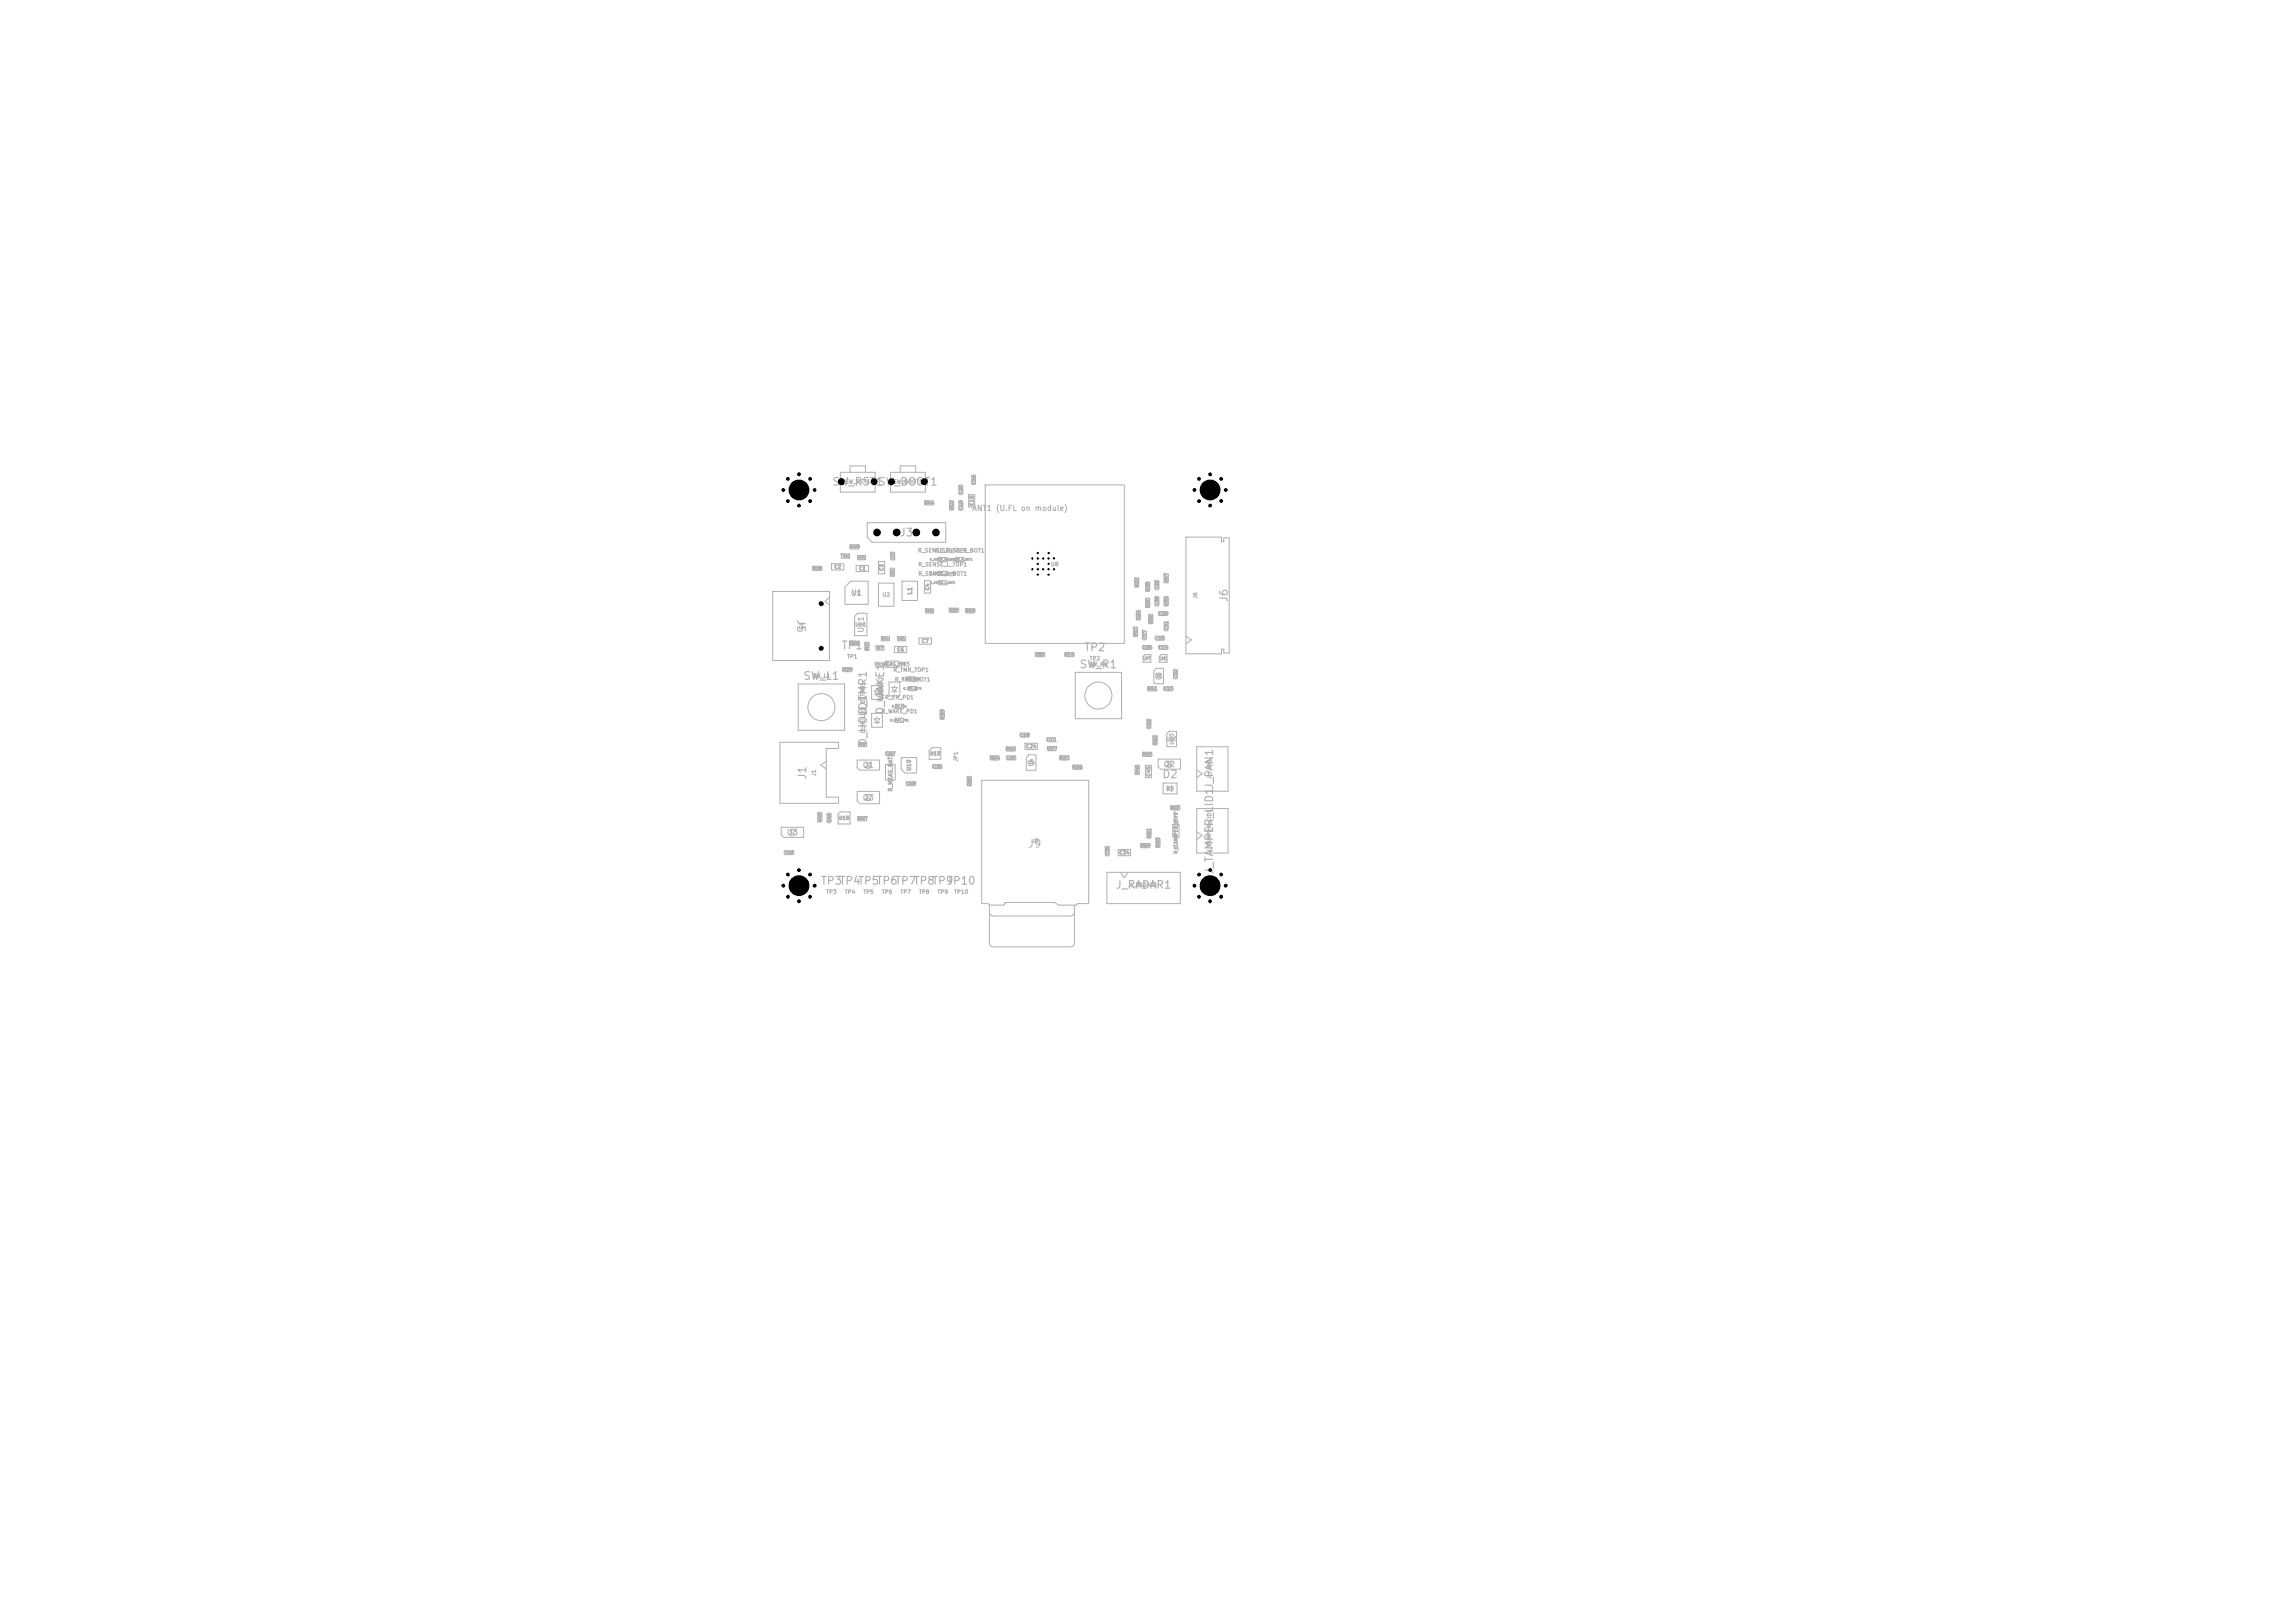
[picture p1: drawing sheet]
<svg xmlns="http://www.w3.org/2000/svg" width="297mm" height="210mm" viewBox="0 0 297 210" stroke-linecap="round" stroke-linejoin="round" font-family="sans-serif">
<defs><g id="words">
<g font-size="1" fill="#afafaf">
<text x="102.3" y="64.2">H1</text>
<text x="107.6" y="63.1">SW_RST1</text>
<text x="113.6" y="63.1">SW_BOOT1</text>
<text x="155.5" y="64.2">H2</text>
<text x="116.4" y="69.7">J3</text>
<text x="102.9" y="80" transform="rotate(90 102.9 80)">J5</text>
<text x="159.1" y="78" transform="rotate(-90 159.1 78)">J6</text>
<text x="103.9" y="88.2">SW_L1</text>
<text x="108.8" y="84.3">TP1</text>
<text x="139.6" y="86.7">SW_R1</text>
<text x="140.2" y="84.5">TP2</text>
<text x="112.4" y="92.5" transform="rotate(-90 112.4 92.5)">D_TMR1</text>
<text x="114.7" y="92.6" transform="rotate(-90 114.7 92.6)">D_WAKE1</text>
<text x="104.6" y="101" transform="rotate(-90 104.6 101)">J1</text>
<text x="112.4" y="96.6" transform="rotate(-90 112.4 96.6)">D_HOLD1</text>
<text x="150.3" y="100.9">D2</text>
<text x="132.9" y="109.9">J9</text>
<text x="157.2" y="113.2" transform="rotate(-90 157.2 113.2)">J_TAMPER_LID1J_FAN1</text>
<text x="102.3" y="115.4">H3</text>
<text x="106.1" y="114.7">TP3</text>
<text x="108.5" y="114.7">TP4</text>
<text x="110.9" y="114.7">TP5</text>
<text x="113.3" y="114.7">TP6</text>
<text x="115.7" y="114.7">TP7</text>
<text x="118.1" y="114.7">TP8</text>
<text x="120.5" y="114.7">TP9</text>
<text x="122.5" y="114.7">TP10</text>
<text x="144.3" y="115.2">J_RADAR1</text>
<text x="155.5" y="115.4">H4</text>
</g>
<text font-size=".8" fill="#afafaf" x="110" y="77.3">U1</text>
<g font-size=".7" fill="#afafaf">
<text x="125.7" y="66.3">ANT1 (U.FL on module)</text>
<text x="111.9" y="81.9" transform="rotate(-90 111.9 81.9)">U11</text>
<text x="111.6" y="99.5">Q1</text>
<text x="150.5" y="99.4">Q2</text>
<text x="111.6" y="103.7">Q3</text>
<text x="101.8" y="108.2">U3</text>
</g>
<text font-size=".6" fill="#afafaf" x="118.2" y="77.1" transform="rotate(-90 118.2 77.1)">L1</text>
<g font-size=".5" fill="#afafaf">
<text x="109.3" y="62.7">SW_RST1</text>
<text x="115.5" y="62.7">SW_BOOT1</text>
<text x="119.5" y="65.4">R44</text>
<text x="124.7" y="64.2" transform="rotate(-90 124.7 64.2)">C20</text>
<text x="126.1" y="65.6" transform="rotate(-90 126.1 65.6)">C18</text>
<text x="126.4" y="62.8" transform="rotate(-90 126.4 62.8)">C44</text>
<text x="109.8" y="71.1">R49</text>
<text x="113.9" y="69.4" transform="rotate(-90 113.9 69.4)">J3</text>
<text x="118.7" y="71.6">R_SENSE_R_TOP1</text>
<text x="120.9" y="71.6">R_SENSE_R_BOT1</text>
<text x="123.5" y="66.2" transform="rotate(-90 123.5 66.2)">R12</text>
<text x="124.7" y="66.2" transform="rotate(-90 124.7 66.2)">C19</text>
<text x="105" y="73.9">R28</text>
<text x="107.9" y="73.7">C2</text>
<text x="108.7" y="72.3">TH1</text>
<text x="111" y="72.5">R3</text>
<text x="111.1" y="73.9">C1</text>
<text x="114.1" y="77.3">U2</text>
<text x="114.5" y="74" transform="rotate(-90 114.5 74)">C3</text>
<text x="115.9" y="74.6" transform="rotate(-90 115.9 74.6)">R2</text>
<text x="115.9" y="72.5" transform="rotate(-90 115.9 72.5)">C5</text>
<text x="118.8" y="73.4">R_SENSE_L_TOP1</text>
<text x="118.8" y="74.6">R_SENSE_L_BOT1</text>
<text x="120.4" y="76.5" transform="rotate(-90 120.4 76.5)">C4</text>
<text x="135.9" y="73.4">U8</text>
<text x="147.5" y="76.1" transform="rotate(-90 147.5 76.1)">R22</text>
<text x="148.9" y="76.7" transform="rotate(-90 148.9 76.7)">R35</text>
<text x="150.1" y="76.5" transform="rotate(-90 150.1 76.5)">C32</text>
<text x="151.3" y="75.6" transform="rotate(-90 151.3 75.6)">R57</text>
<text x="155.1" y="77.5" transform="rotate(-90 155.1 77.5)">J6</text>
<text x="103.3" y="80.5" transform="rotate(90 103.3 80.5)">J5</text>
<text x="109.8" y="83.6">R50</text>
<text x="110.6" y="81.2">U11</text>
<text x="114" y="83">R4</text>
<text x="116.1" y="83">R6</text>
<text x="119.2" y="83.3">C7</text>
<text x="119.7" y="79.4">R8</text>
<text x="122.7" y="79.3">R20</text>
<text x="124.8" y="79.4">R19</text>
<text x="147.3" y="82.5" transform="rotate(-90 147.3 82.5)">R13</text>
<text x="147.7" y="80.4" transform="rotate(-90 147.7 80.4)">R34</text>
<text x="148.5" y="83" transform="rotate(-90 148.5 83)">C17</text>
<text x="148.9" y="78.8" transform="rotate(-90 148.9 78.8)">R33</text>
<text x="149.3" y="80.9" transform="rotate(-90 149.3 80.9)">R32</text>
<text x="149.3" y="83">C15</text>
<text x="149.7" y="79.8">C29</text>
<text x="150.1" y="78.6" transform="rotate(-90 150.1 78.6)">C30</text>
<text x="151.3" y="81.8" transform="rotate(-90 151.3 81.8)">C31</text>
<text x="151.3" y="78.6" transform="rotate(-90 151.3 78.6)">R30</text>
<text x="105.1" y="87.8">SW_L1</text>
<text x="108.9" y="87">R29</text>
<text x="109.6" y="85.3">TP1</text>
<text x="112.6" y="84.2" transform="rotate(-90 112.6 84.2)">R5</text>
<text x="113.1" y="86.3">R_MEAS_3V3</text>
<text x="113.3" y="84.2">R7</text>
<text x="115.6" y="87.1">R_TMR_TOP1</text>
<text x="115.8" y="88.3">R_TMR_BOT1</text>
<text x="116" y="84.4">C6</text>
<text x="133.8" y="85.1">R56</text>
<text x="137.6" y="85.1">R14</text>
<text x="140.9" y="86.3">SW_R1</text>
<text x="141" y="85.6">TP2</text>
<text x="147.7" y="84.2">C16</text>
<text x="147.9" y="85.6">U7</text>
<text x="148.3" y="89.5">R11</text>
<text x="149.4" y="87.9">U5</text>
<text x="149.8" y="84.2">C14</text>
<text x="150" y="85.6">U6</text>
<text x="150.4" y="89.5">C13</text>
<text x="152.5" y="88" transform="rotate(-90 152.5 88)">C12</text>
<text x="112" y="94.9" transform="rotate(-90 112 94.9)">D_HOLD1</text>
<text x="112" y="91.1" transform="rotate(-90 112 91.1)">D_TMR1</text>
<text x="114" y="92.4">R_WAKE_PD1</text>
<text x="114.3" y="90.9" transform="rotate(-90 114.3 90.9)">D_WAKE1</text>
<text x="114.5" y="90.6">R_EN_PD1</text>
<text x="122.3" y="93.2" transform="rotate(-90 122.3 93.2)">R39</text>
<text x="131.8" y="95.5">C10</text>
<text x="149.1" y="94.5" transform="rotate(-90 149.1 94.5)">C52</text>
<text x="105.7" y="100.5" transform="rotate(-90 105.7 100.5)">J1</text>
<text x="111.1" y="96.7">R1</text>
<text x="112.8" y="99.6" transform="rotate(-90 112.8 99.6)">Q1</text>
<text x="114.4" y="97.9">C47</text>
<text x="117.1" y="101.8">C49</text>
<text x="118" y="99.8" transform="rotate(-90 118 99.8)">U19</text>
<text x="120.2" y="97.9">U13</text>
<text x="120.5" y="99.6">C36</text>
<text x="124.1" y="98.6" transform="rotate(-90 124.1 98.6)">JP1</text>
<text x="125.8" y="101.8" transform="rotate(-90 125.8 101.8)">R25</text>
<text x="128" y="98.4">R24</text>
<text x="130" y="97.3">R10</text>
<text x="130.1" y="98.4">C25</text>
<text x="132.7" y="96.9">C24</text>
<text x="132.9" y="99">U4</text>
<text x="135.3" y="96.1">C11</text>
<text x="135.4" y="97.2">R27</text>
<text x="137" y="98.4">R23</text>
<text x="138.7" y="99.6">R26</text>
<text x="147.6" y="100.4" transform="rotate(-90 147.6 100.4)">R46</text>
<text x="147.7" y="98">R45</text>
<text x="149" y="100.6" transform="rotate(-90 149 100.6)">C45</text>
<text x="149.9" y="96.6" transform="rotate(-90 149.9 96.6)">R52</text>
<text x="150.8" y="96">U10</text>
<text x="151.7" y="99.4" transform="rotate(-90 151.7 99.4)">Q2</text>
<text x="152" y="96.4" transform="rotate(-90 152 96.4)">U10</text>
<text x="156.9" y="100.9" transform="rotate(-90 156.9 100.9)">J_FAN1</text>
<text x="106.5" y="106.5" transform="rotate(-90 106.5 106.5)">R48</text>
<text x="107.7" y="106.6" transform="rotate(-90 107.7 106.6)">C46</text>
<text x="108.4" y="106.2">U18</text>
<text x="110.8" y="106.3">R47</text>
<text x="112.8" y="103.8" transform="rotate(-90 112.8 103.8)">Q3</text>
<text x="115.6" y="102.5" transform="rotate(-90 115.6 102.5)">R_MEAS_BAT1</text>
<text x="150.9" y="102.4">D2</text>
<text x="151.3" y="104.9">R43</text>
<text x="101.3" y="110.7">C48</text>
<text x="102.9" y="108.3" transform="rotate(-90 102.9 108.3)">U3</text>
<text x="133.5" y="109.2">J9</text>
<text x="143.7" y="110.9" transform="rotate(-90 143.7 110.9)">C35</text>
<text x="144.7" y="110.7">C34</text>
<text x="147.4" y="109.8">R59</text>
<text x="149.1" y="108.6" transform="rotate(-90 149.1 108.6)">R61</text>
<text x="150.2" y="109.8" transform="rotate(-90 150.2 109.8)">R60</text>
<text x="152.6" y="110.6" transform="rotate(-90 152.6 110.6)">R_TAMPER_BYP1</text>
<text x="156.9" y="110.3" transform="rotate(-90 156.9 110.3)">J_TAMPER_LID1</text>
<text x="106.9" y="115.8">TP3</text>
<text x="109.3" y="115.8">TP4</text>
<text x="111.7" y="115.8">TP5</text>
<text x="114.1" y="115.8">TP6</text>
<text x="116.5" y="115.8">TP7</text>
<text x="118.9" y="115.8">TP8</text>
<text x="121.3" y="115.8">TP9</text>
<text x="123.4" y="115.8">TP10</text>
<text x="146.2" y="114.9">J_RADAR1</text>
</g>
<g font-size=".4" fill="#afafaf">
<text x="113.6" y="86.3">R_MEAS_3V3</text>
<text x="152.5" y="109.9" transform="rotate(-90 152.5 109.9)">R_TAMPER_BYP1</text>
</g>
<g font-size=".3" fill="#afafaf">
<text x="119.8" y="65.3">R44</text>
<text x="124.5" y="65.8" transform="rotate(-90 124.5 65.8)">C19</text>
<text x="124.5" y="63.8" transform="rotate(-90 124.5 63.8)">C20</text>
<text x="120.3" y="72.6">R_SENSE_R_TOP1</text>
<text x="120.3" y="74.4">R_SENSE_L_TOP1</text>
<text x="120.3" y="75.6">R_SENSE_L_BOT1</text>
<text x="122.5" y="72.6">R_SENSE_R_BOT1</text>
<text x="148.7" y="76.3" transform="rotate(-90 148.7 76.3)">R35</text>
<text x="151.1" y="75.2" transform="rotate(-90 151.1 75.2)">R57</text>
<text x="110.2" y="83.4">R50</text>
<text x="123" y="79.2">R20</text>
<text x="147.1" y="82.2" transform="rotate(-90 147.1 82.2)">R13</text>
<text x="148.1" y="84">C16</text>
<text x="148.3" y="82.6" transform="rotate(-90 148.3 82.6)">C17</text>
<text x="148.7" y="78.4" transform="rotate(-90 148.7 78.4)">R33</text>
<text x="149.7" y="82.8">C15</text>
<text x="149.9" y="78.2" transform="rotate(-90 149.9 78.2)">C30</text>
<text x="150.1" y="79.6">C29</text>
<text x="150.2" y="84">C14</text>
<text x="151.1" y="78.2" transform="rotate(-90 151.1 78.2)">R30</text>
<text x="116.7" y="88">R_TMR_TOP1</text>
<text x="116.9" y="89.3">R_TMR_BOT1</text>
<text x="138" y="84.9">R14</text>
<text x="148.7" y="89.3">R11</text>
<text x="150.8" y="89.3">C13</text>
<text x="152.3" y="87.6" transform="rotate(-90 152.3 87.6)">C12</text>
<text x="115.2" y="93.4">R_WAKE_PD1</text>
<text x="115.4" y="91.6">R_EN_PD1</text>
<text x="122.1" y="92.9" transform="rotate(-90 122.1 92.9)">R39</text>
<text x="132.2" y="95.3">C10</text>
<text x="135.7" y="95.9">C11</text>
<text x="114.8" y="97.7">C47</text>
<text x="120.9" y="99.4">C36</text>
<text x="135.7" y="97.1">R27</text>
<text x="137.3" y="98.3">R23</text>
<text x="139" y="99.5">R26</text>
<text x="147.4" y="100" transform="rotate(-90 147.4 100)">R46</text>
<text x="148.1" y="97.8">R45</text>
<text x="149.7" y="96.2" transform="rotate(-90 149.7 96.2)">R52</text>
<text x="107.5" y="106.2" transform="rotate(-90 107.5 106.2)">C46</text>
<text x="111.2" y="106.1">R47</text>
<text x="151.7" y="104.7">R43</text>
<text x="143.5" y="110.5" transform="rotate(-90 143.5 110.5)">C35</text>
<text x="148.9" y="108.2" transform="rotate(-90 148.9 108.2)">R61</text>
</g>
<g font-size=".2" fill="#afafaf">
<text x="148.2" y="85.4">U7</text>
<text x="150.3" y="85.4">U6</text>
</g>
</g></defs>
<g fill="none" stroke="#afafaf" stroke-width=".13">
<path d="M100 76.5h7.3v9h-7.3zM105.2 73.3h1.1v.5h-1.1zM107.3 77.3l-.5 .5 .5 .5M107.6 73h1.6v.7h-1.6zM108.7 61.1h4.5v2.6h-4.5zM108.9 71.7h1v.5h-1zM110 61.1v-.8h2v.8M110.1 70.5h1v.5h-1zM110.1 75.2h2.3v3h-3v-2.2zM110.6 79.7l.4-.3h1.2v2.9h-1.6zM110.8 73.2h1.6v.8h-1.6zM111 71.9h1v.5h-1z"/>
<path d="M112.2 67.6h10.2v2.6h-9.5l-.7-.7zM113.7 75.4h2v3h-2zM113.7 72.7h.8v1.6h-.8zM115.2 73.5h.6v1.1h-.6zM115.2 61.1h4.5v2.6h-4.5zM115.3 71.4h.5v1h-.5zM116.5 61.1v-.8h2v.8M116.7 75.2h2v2.5h-2zM119.6 75.1h.8v1.6h-.8zM119.7 64.8h1.1v.5h-1.1zM119.8 78.8h1v.5h-1zM121.5 72.1h1v.6h-1z"/>
<path d="M121.5 73.9h1v.6h-1zM121.5 75.1h1v.6h-1zM122.9 64.9h.5v1h-.5zM122.9 78.7h1.1v.5h-1.1zM123.7 72.1h1v.6h-1zM124.1 64.9h.5v1h-.5zM124.1 62.9h.5v1h-.5zM125 78.8h1.1v.5h-1.1zM125.4 64h.8v1.6h-.8zM125.8 61.6h.4v1h-.4zM127.5 62.7h18v20.6h-18zM146.8 74.8h.6v1.1h-.6z"/>
<path d="M147.1 79.1h.5v1h-.5zM148.3 75.4h.5v1h-.5zM148.3 77.5h.5v1h-.5zM148.7 79.6h.5v1h-.5zM149.5 77.3h.5v1h-.5zM149.5 75.2h.5v1h-.5zM150 79.1h1v.6h-1zM150.7 77.3h.5v1h-.5zM150.7 74.3h.5v1h-.5zM153.5 69.5h4.6v.6h.3v-.5h.7v14.9h-.7v-.5h-.3v.6h-4.6zM100.9 96.1h7.6v.8h-1.6v6.3h1.6v.8h-7.6zM103.3 88.5h6v6h-6z"/>
<path d="M106.9 98.5l-.7 .5 .7 .5M109.1 86.4h1.1v.5h-1.1zM110.1 83h1v.5h-1zM110.9 98.4h2.9v1.3h-2.6l-.3-.4zM111.1 96.1h1v.5h-1zM111.9 83.1h.6v1.1h-.6zM112.8 92.3h1.4v1.8h-1.4zM112.8 88.7h1.4v1.8h-1.4zM113.1 93h.8l-.4 .5zM113.1 93.5h.8M113.1 89.4h.8l-.4 .5zM113.1 89.9h.8"/>
<path d="M113.4 83.6h1v.5h-1zM113.5 89.2v.2M113.5 89.9v.2M113.5 92.8v.2M113.5 93.5v.2M114.1 82.4h1v.5h-1zM114.6 98.9h1.2v2h-1.2zM114.6 85.5h1.6v.9h-1.6zM114.7 97.3h1v.5h-1zM115.1 88.3h1.3v1.8h-1.3zM115.4 89h.7l-.3 .5zM115.4 89.5h.7"/>
<path d="M115.7 83.7h1.6v.7h-1.6zM115.8 88.7v.3M115.8 89.5v.2M115.9 92.9h1v.6h-1zM115.9 91.1h1v.6h-1zM116.2 82.4h1v.5h-1zM116.6 98h2v2h-1.5l-.5-.5zM117.4 87.6h1v.5h-1zM117.6 88.8h1v.6h-1zM118.9 82.6h1.6v.8h-1.6zM120.2 97.1l.4-.3h1.1v1.5h-1.5zM120.8 99h1v.4h-1z"/>
<path d="M121.7 91.9h.5v1.1h-.5zM128.2 97.8h1.1v.5h-1.1zM130.3 96.7h1v.5h-1zM130.3 97.8h1v.5h-1zM132.1 94.9h1v.5h-1zM132.6 96.2h1.6v.8h-1.6zM132.8 98l.3-.3h1v2h-1.3zM134.1 84.4h1v.6h-1zM135.6 95.5h1v.5h-1zM135.6 96.6h1.1v.5h-1.1zM137.2 97.8h1.1v.5h-1.1zM137.9 84.4h1v.6h-1z"/>
<path d="M138.9 99h1.1v.5h-1.1zM139.1 87h6v6h-6zM146.7 81.2h.5v1.1h-.5zM146.9 99.1h.5v1h-.5zM147.8 81.7h.5v1h-.5zM147.9 97.3h1.1v.6h-1.1zM148 83.5h1v.5h-1zM148.2 84.7h.7v1h-1v-.7zM148.2 99h.8v1.6h-.8zM148.4 93.2h.5v1h-.5zM148.6 88.9h1v.5h-1zM149.2 95.3h.6v1h-.6z"/>
<path d="M149.3 86.8l.3-.3h1v2h-1.3zM149.6 82.3h1v.5h-1zM149.9 98.2h2.9v1.3h-2.6l-.3-.3zM150 85l.3-.3h.7v1h-1zM150.1 83.5h1v.5h-1zM150.7 80.5h.5v1h-.5zM150.7 88.9h1v.5h-1zM151.3 94.6h.9v2h-1.2v-1.7zM151.9 86.7h.5v1h-.5zM153.5 82.3l.7 .5-.7 .5M154.9 96.6h4v5.8h-4zM154.9 99.6l.7 .5-.7 .5"/>
<path d="M101.1 107.1h2.9v1.3h-2.6l-.3-.4zM101.6 110.1h1v.5h-1zM105.8 105.2h.6v1.1h-.6zM107.1 105.3h.4v1h-.4zM108.7 105.1h1.3v1.5h-1.5v-1.3zM110.9 102.4h2.9v1.6h-2.5l-.4-.4zM111.1 105.7h1v.5h-1zM117.4 101.2h1v.5h-1zM125.2 100.5h.5v1.1h-.5zM127 101h13.9v15.9h-1.4l-.2 .2h-2.3l-.5-.3h-6.4v.1l-.2 .2h-1.8l-.2-.2h-.9zM128 118a.5 .5 0 0 0 .5 .5h10a.5 .5 0 0 0 .5-.5M128 117.1v4.9"/>
<path d="M139 117.1v4.9M143 109.6h.5v1h-.5zM143.2 112.9h9.6v4h-9.6zM144.7 109.9h1.6v.8h-1.6zM145 112.9l.5 .7 .5-.7M147.7 109.2h1v.5h-1zM148.4 107.3h.6v1.1h-.6zM149.6 108.5h.5v1h-.5zM150.5 101.3h1.8v1.4h-1.8zM150.9 102h.2M151.1 101.7v.7M151.1 102l.5-.3v.7z"/>
<path d="M151.6 104.3h1v.5h-1zM151.6 102h.3M151.8 106.7h.8v1.6h-.8zM154.9 104.6h4v5.8h-4zM154.9 107.6l.7 .5-.7 .5M128 122a.5 .5 0 0 0 .5 .5h10a.5 .5 0 0 0 .5-.5"/>
<circle cx="106.3" cy="91.5" r="1.75"/>
<circle cx="142.1" cy="90" r="1.75"/>
</g>
<g fill="#000">
<circle cx="101.4" cy="63.4" r=".25"/>
<circle cx="102" cy="62" r=".25"/>
<circle cx="102" cy="64.8" r=".25"/>
<circle cx="103.4" cy="61.4" r=".25"/>
<circle cx="103.4" cy="65.4" r=".25"/>
<circle cx="103.4" cy="63.4" r="1.35"/>
<circle cx="104.8" cy="62" r=".25"/>
<circle cx="104.8" cy="64.8" r=".25"/>
<circle cx="105.4" cy="63.4" r=".25"/>
<circle cx="106.3" cy="78.1" r=".33"/>
<circle cx="108.9" cy="62.3" r=".45"/>
<circle cx="113.1" cy="62.3" r=".45"/>
<circle cx="113.5" cy="68.9" r=".5"/>
<circle cx="115.4" cy="62.3" r=".45"/>
<circle cx="116" cy="68.9" r=".5"/>
<circle cx="118.6" cy="68.9" r=".5"/>
<circle cx="119.6" cy="62.3" r=".45"/>
<circle cx="121.1" cy="68.9" r=".5"/>
<circle cx="133.6" cy="72.3" r=".15"/>
<circle cx="133.6" cy="73.7" r=".15"/>
<circle cx="134.3" cy="72.3" r=".15"/>
<circle cx="134.3" cy="73" r=".15"/>
<circle cx="134.3" cy="71.6" r=".15"/>
<circle cx="134.3" cy="74.4" r=".15"/>
<circle cx="134.3" cy="73.7" r=".15"/>
<circle cx="135" cy="72.3" r=".15"/>
<circle cx="135" cy="73.7" r=".15"/>
<circle cx="135.7" cy="72.3" r=".15"/>
<circle cx="135.7" cy="73" r=".15"/>
<circle cx="135.7" cy="71.6" r=".15"/>
<circle cx="135.7" cy="74.4" r=".15"/>
<circle cx="135.7" cy="73.7" r=".15"/>
<circle cx="136.4" cy="72.3" r=".15"/>
<circle cx="136.4" cy="73.7" r=".15"/>
<circle cx="154.6" cy="63.4" r=".25"/>
<circle cx="155.2" cy="62" r=".25"/>
<circle cx="155.2" cy="64.8" r=".25"/>
<circle cx="156.6" cy="63.4" r="1.35"/>
<circle cx="156.6" cy="61.4" r=".25"/>
<circle cx="156.6" cy="65.4" r=".25"/>
<circle cx="158" cy="62" r=".25"/>
<circle cx="158" cy="64.8" r=".25"/>
<circle cx="158.6" cy="63.4" r=".25"/>
<circle cx="106.3" cy="83.9" r=".33"/>
<circle cx="101.4" cy="114.6" r=".25"/>
<circle cx="102" cy="116" r=".25"/>
<circle cx="102" cy="113.2" r=".25"/>
<circle cx="103.4" cy="116.6" r=".25"/>
<circle cx="103.4" cy="112.6" r=".25"/>
<circle cx="103.4" cy="114.6" r="1.35"/>
<circle cx="104.8" cy="116" r=".25"/>
<circle cx="104.8" cy="113.2" r=".25"/>
<circle cx="105.4" cy="114.6" r=".25"/>
<circle cx="154.6" cy="114.6" r=".25"/>
<circle cx="155.2" cy="116" r=".25"/>
<circle cx="155.2" cy="113.2" r=".25"/>
<circle cx="156.6" cy="114.6" r="1.35"/>
<circle cx="156.6" cy="112.6" r=".25"/>
<circle cx="156.6" cy="116.6" r=".25"/>
<circle cx="158" cy="116" r=".25"/>
<circle cx="158" cy="113.2" r=".25"/>
<circle cx="158.6" cy="114.6" r=".25"/>
</g>
<use href="#words"/>
</svg>
